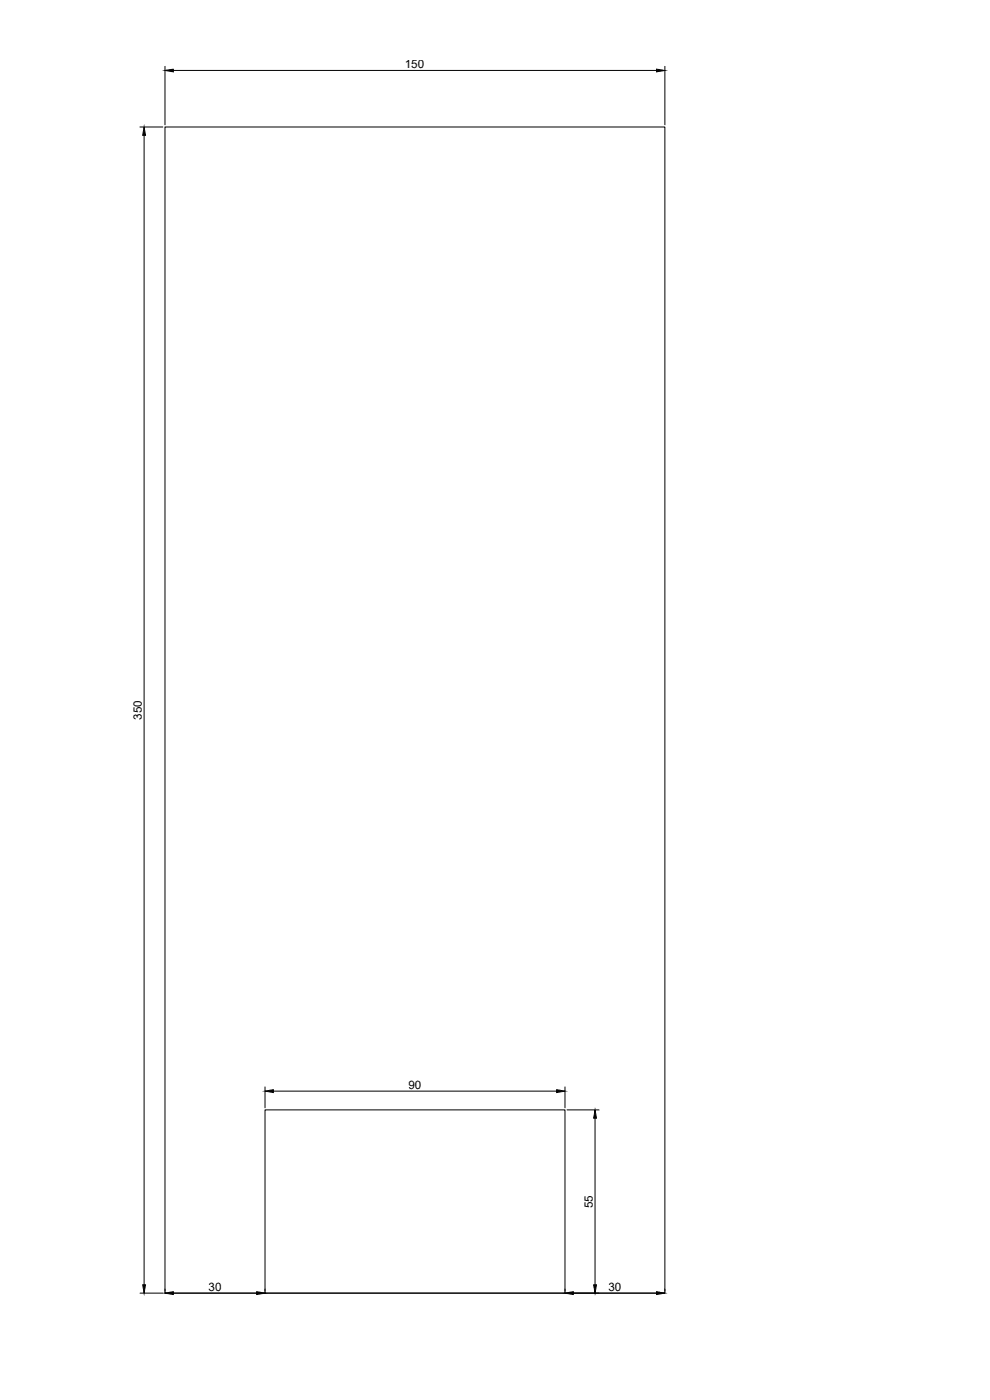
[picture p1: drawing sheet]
<svg xmlns="http://www.w3.org/2000/svg" width="297mm" height="420mm" viewBox="0 0 297 420" stroke-linecap="round" stroke-linejoin="round" font-family="sans-serif">
<defs><g id="words">
<g font-size="3.5">
<text x="121.5" y="20.5">150</text>
<text x="42.6" y="216" transform="rotate(-90 42.6 216)">350</text>
<text x="122.6" y="326.8">90</text>
<text x="177.9" y="362.6" transform="rotate(-90 177.9 362.6)">55</text>
<text x="62.6" y="387.4">30</text>
<text x="182.6" y="387.4">30</text>
</g>
</g></defs>
<!-- layer: 0 -->
<g fill="none" stroke="#000" stroke-width=".3">
<path d="M49.5 19.9v17.6M199.5 19.9v17.6M42 38.1h6.9M49.5 38.1h150v350h-150zM52 21.1h145M43.2 40.6v345M79.5 333.1h90v55h-90zM79.5 326.2v6.3M82 327.5h85M169.5 326.2v6.3M170.2 333.1h9.6M178.5 335.6v50"/>
<path d="M42 388.1h6.9M49.5 386.9v.6M52 388.1h25M79.5 386.9v.6M169.5 386.9v.6M170.2 388.1h26.8M199.5 386.9v.6"/>
</g>
<path d="M49.5 21.1l2.5-.3v.8zM197 20.8l2.5 .3-2.5 .5zM43.2 38.1l.5 2.5h-.9zM79.5 327.5l2.5-.5v.9zM167 327l2.5 .5-2.5 .4zM178.5 333.1l.5 2.5h-.9zM42.8 385.6h.9l-.5 2.5zM49.5 388.1l2.5-.4v.8zM77 387.7l2.5 .4-2.5 .4zM169.5 388.1l2.5-.4v.8zM178.1 385.6h.9l-.5 2.5zM197 387.7l2.5 .4-2.5 .4z" fill="#000" stroke="#000" stroke-width=".3"/>
<use href="#words"/>
</svg>
